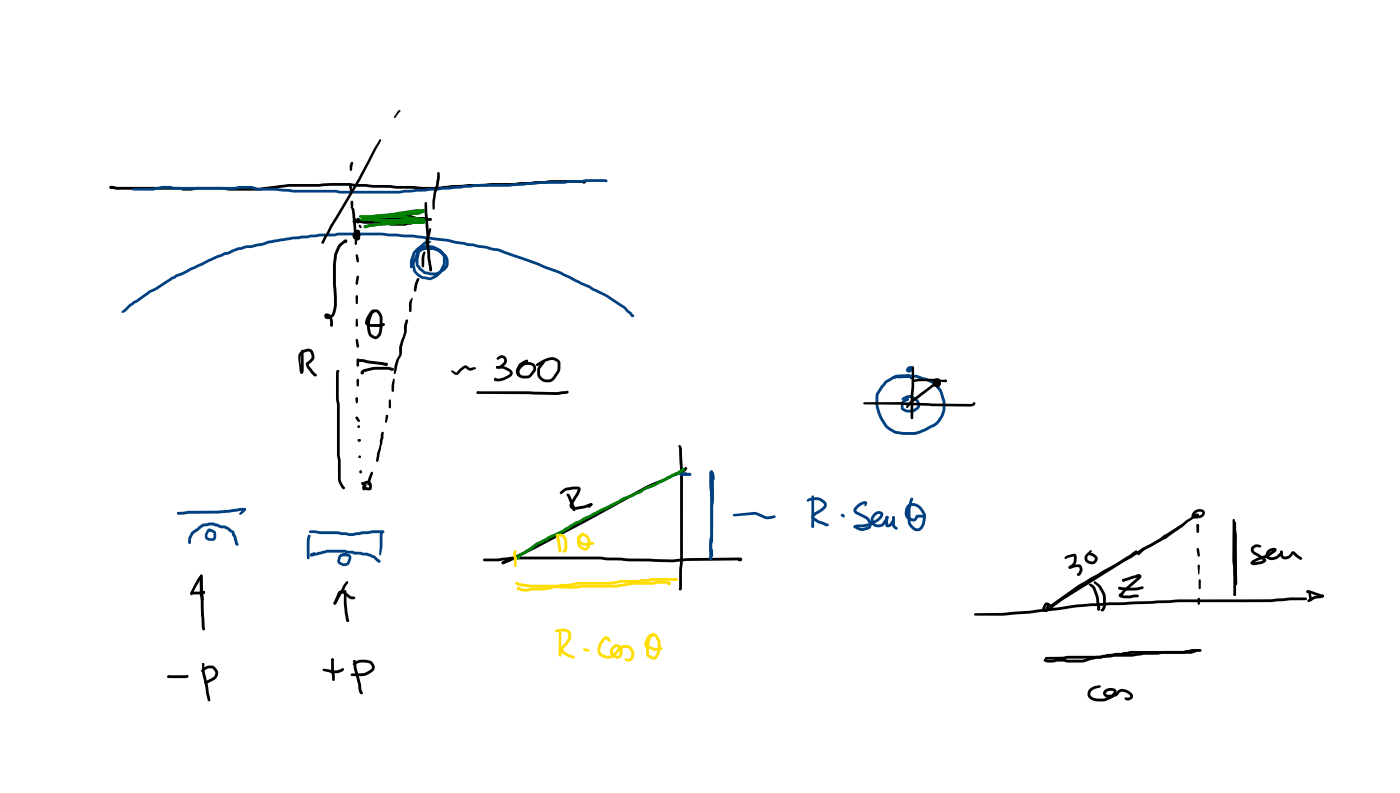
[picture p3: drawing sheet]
<svg xmlns="http://www.w3.org/2000/svg" width="337mm" height="190mm" viewBox="0 0 337 190" stroke-linecap="round" stroke-linejoin="round" font-family="sans-serif">
<g fill="#000">
<path d="M26.4 44.8l.7-.1 .9 .2h15.3a5.6 5.6 0 0 0 3.2 .1l7.2-.1 1.4 .2h7.1l2.5-.3a44 44 0 0 1 11.2-.6l3.6-.2h4.3l5.9 .4 15.4 .5 7.6-.7 11-.2 8.6-.7h8.2l.4 .3-.3 .4-8.3-.1-8.6 .7-10.9 .3-7.7 .7-15.5-.5-5.8-.5-9.4 .3a58.7 58.7 0 0 0-10.7 .7l-1.5 .2h-7.1l-1.4-.2-7.1 .1a5.6 5.6 0 0 1-3.3-.1h-15.3l-.7-.2a.61 .61 0 0 1-.6-.1 .61 .61 0 0 1-.3-.5zM26.4 44.8l.3-.1 .4 .1 .3 .2 .1 .4-1.1-.2zM140.2 43.6l.4-.3 .2 .1 .1 .3a.46 .46 0 0 1-.4 .4 .46 .46 0 0 1-.5-.3z"/>
<circle cx="140.6" cy="43.6" r=".33"/>
</g>
<g fill="#004080">
<path d="M29.4 74.6l1.7-1.5 4.7-3.3 1.8-.9 3.6-2.4 10.9-5.1 1.8-.8 .8-.1 2.5-1.1 1.8-.4 3.8-.6 3.1-.9 4.5-.7 3.5-.2 2.9-.5h3.5l1.2-.2h10.1l7.7 .5 8.1 1 12.7 2.4 14.4 5.3 7.2 3.4 4.3 2.3 4 2.6 1.8 1.7 .2 .4 .4 .1a.43 .43 0 0 1-.3 .5 .43 .43 0 0 1-.5-.2l-1.9-1.9-4-2.6-4.3-2.3-7.1-3.4-14.4-5.3-12.5-2.4-8.1-1-7.7-.4h-10.1l-1.2 .2h-3.4l-3 .5-3.4 .2-4.5 .7-3.1 .9-2.6 .5h-1.1l-1.9 .5-2.4 1-.8 .2-1.7 .7-10.9 5.1-3.7 2.5-1.6 .7-4.7 3.3-1.5 1.4-.8 .2z"/>
<path d="M31.8 45.3l4.8-.2 2.4-.4h2l1 .2 14.9-.1a9.8 9.8 0 0 1 5.1 .3h4.4l4.2 .5h10.1l1.2 .2h14l14.8-1.2 3.5-.4h8.2l7.6-.7h5.5l5.7-.5h4.3l.4 .2 .2 .3-.4 .3-4.5-.1-5.7 .5h-5.5l-7.6 .7h-8.1l-3.6 .4-14.8 1.2h-14l-1.2-.2h-10l-4.1-.5a18.1 18.1 0 0 1-5.9-.4l-18.8 .2-1-.3h-1.9l-2.4 .5h-4.6l-.2-.1z"/>
</g>
<path d="M84.4 38.9h.4l.1 .3-.2 .9a.75 .75 0 0 1-.3 1 .83 .83 0 0 1-.4-1.1zM85.4 57l.1-.1 .3 .3v1.4l-.3 .2-.2-.2zM85.6 76.6h.3l.1 .2 .1 1.4-.3 .3-.3-.3zM85.6 71h.4l.1 .2-.1 1.6-.2 .3-.3-.3zM85.8 66.3h.4l.1 .2-.2 1.7-.3 .2-.2-.1-.1-.3zM85.6 81.5l.2-.1 .3 .2 .2 1.6-.3 .3-.3-.3zM85.8 86.2h.4l.1 .2v1.4l-.3 .3-.3-.3zM85.8 91.1l.2-.1 .3 .3v1.3l-.3 .3-.3-.3z" fill="#000"/>
<g fill="#000">
<path d="M83.8 44.4l.6-.2 .1 .9h-.4z" fill-rule="evenodd"/>
<path d="M84 44.7l.3-.1 .3 .2v.9l-.2 .3-.3-.3z" fill-rule="evenodd"/>
<path d="M84.3 48.5h.6l-.1 .8h-.4z" fill-rule="evenodd"/>
<path d="M84.4 48.9h.4l.1 .2v.8l-.3 .3-.3-.3z" fill-rule="evenodd"/>
<path d="M85 52.7h.6l-.1 .8h-.4z" fill-rule="evenodd"/>
<path d="M85.1 53.1l.2-.1 .3 .3v.8l-.3 .3-.2-.3z" fill-rule="evenodd"/>
<path d="M85.5 61.4l.6-.1v1h-.4z" fill-rule="evenodd"/>
<path d="M85.7 61.9l.2-.1 .3 .2 .1 .8-.3 .3-.3-.3z" fill-rule="evenodd"/>
<path d="M85.6 96h.4l.1 .2-.1 .5-.2 .2-.3-.2z" fill-rule="evenodd"/>
<path d="M85.5 95.7h.6l-.1 .7h-.4z" fill-rule="evenodd"/>
<path d="M85.5 100.2h.5l.5 .7v.4h-.5l-.5-.7z" fill-rule="evenodd"/>
<circle cx="84.1" cy="44.3" r=".3"/>
<circle cx="84.6" cy="48.5" r=".3"/>
<circle cx="85.3" cy="52.7" r=".3"/>
<circle cx="85.8" cy="61.4" r=".29"/>
<circle cx="85.8" cy="95.7" r=".31"/>
<circle cx="85.8" cy="100.4" r=".32"/>
<circle cx="86.2" cy="102.5" r=".31"/>
</g>
<path d="M99.5 60.2l1.2-1 .8-.3 2.4 .1 2.1 .9 .9 1.1 .2 .8v1.7l-.9 1.8a4.3 4.3 0 0 1-3.1 2l-.7-.2a3.4 3.4 0 0 1-3.2-2.5l-.2-1.3 .7-1.7a3 3 0 0 1 3.6-2.2h1l1.3 .5 1.3 1a2.68 2.68 0 0 1-.1 4.2l-.5 .3a3.5 3.5 0 0 1-3.7 .5l-.8-.2-1-.9-.7-.9-.2-1.6 .2-.9a3.7 3.7 0 0 1 2-3.4l1.3-.1 .3 .2-1.5 .7a3.2 3.2 0 0 0-1.5 2.9l-.1 1.9 .6 .8 1 .8 .6 .1a2.83 2.83 0 0 0 2.9-.3l.8-.5a1.74 1.74 0 0 0 .7-2l-.4-.9-1.4-1.1-1.3-.4h-2.1a2.51 2.51 0 0 0-1.8 2l-.5 1.3 .2 1.4a3.2 3.2 0 0 0 2.8 1.7l.6 .1a4 4 0 0 0 2.3-1.5l.9-1.7-.1-1.8-.9-1.2-1.9-.8h-2.2l-.8 .5-.8 1-.6 1.7-.1 1.6h-.5v-.2a5.8 5.8 0 0 1 .6-3.5z" fill="#004080"/>
<g fill="#000">
<path d="M86.2 105.5h.4l.1 .3-.3 .3z" fill-rule="evenodd"/>
<path d="M86.4 113.2l.6 .2-.3 .3z" fill-rule="evenodd"/>
<path d="M87 115.8l.2-.1a.42 .42 0 0 1 .3 .5 .42 .42 0 0 1-.3 .4 .47 .47 0 0 1-.2-.8z" fill-rule="evenodd"/>
<circle cx="86.2" cy="105.8" r=".31"/>
<circle cx="86.4" cy="105.8" r=".33"/>
<circle cx="86.4" cy="109.7" r=".31"/>
<circle cx="86.5" cy="109.7" r=".31"/>
<circle cx="86.7" cy="113.5" r=".31"/>
<circle cx="86.7" cy="113.2" r=".3"/>
<circle cx="87.2" cy="116.1" r=".3"/>
</g>
<g fill="#000">
<path d="M81.7 58.5l.9-.7a.47 .47 0 0 1 .7-.2 .47 .47 0 0 1-.1 .8l-.3-.4 .3 .2-1.2 .9-.4 .6a8.9 8.9 0 0 0-.9 5.2l.3 8.4a4.6 4.6 0 0 1-.9 2.8l-.6 .4a.82 .82 0 0 1-1.2 0 .82 .82 0 0 1 0-1.2 1.21 1.21 0 0 1 1.3 .6l.4 1.3v.9l-.3 .4-.3-.4v-.9l-.4-1-.5-.3h.5l.7-.4 .5-1.8-.2-7.9a13.3 13.3 0 0 1 1-6.4zM84.9 52.9h.6l-.1 .4a.38 .38 0 0 1-.6-.1zM85 53.1l.7-.5 7.2-.2 2.1-.5a10.3 10.3 0 0 1 4.4 0l2 .5h2.1l.4 .3-.4 .3h-2.2l-2.5-.6a9.5 9.5 0 0 0-3.8 .2l-1.5 .3a3.5 3.5 0 0 1-2.4 .2l-6 .2zM84.6 50l.2-.1 .3 .3 .3 1.3 .3 5.2-.3 .3-.3-.3zM84.9 52.9l.2-.1 .1 .1 .1 .5h-.4zM85.8 56l.2-.1a.42 .42 0 0 1 .3 .4 .42 .42 0 0 1-.3 .4 .47 .47 0 0 1-.2-.7zM85.6 52.7l6.5-.1 5-.7 4.9 .2 .4 .4-.4 .3-4.9-.2-5.1 .7h-6.2l-.2-.1zM85.8 55.5h.4l.1 .3-.3 1.1-.2-.2zM85.4 55.4a.72 .72 0 0 1 1.1 0 .72 .72 0 0 1-.2 1.1l-.2 .2-.3-.1-.1-.2 .3-.4-.2 .2 .1-.5 .1 .1-.4 .7 .3 .1h-.1l.1-.3 .2 .2-.2-.1a.37 .37 0 0 1 .4-.5 .37 .37 0 0 1 .3 .6 .85 .85 0 0 1-1.3 .5 .85 .85 0 0 1-.1-1.4zM85.8 52.5h.6v.4l-.6 .1zM85.8 52.5l.2-.1 .4 .1v.4l-.4 .2-.2-.1zM85.6 52.7l.6-.3 .3 .4-.7 .5-.3-.4z"/>
<path d="M84.9 56a1.11 1.11 0 0 1 1.7 .7 .81 .81 0 0 1-.4 1 .81 .81 0 0 1-1-.3 .82 .82 0 0 1 .2-1.3l1.1 .1 .2 .3-.2 .2-1.1 .1 .3-.2v.4h.3l-.1 .2v-.5l-.7-.1 .2-.2v.3l.5 .4h-.2l.2 .2h-.2l.2-.2v-.3l.1 .2-.3 .4-.3-.1a.42 .42 0 0 1-.1-.6 .42 .42 0 0 1 .6-.1 .58 .58 0 0 1 .4 .9 .58 .58 0 0 1-1-.1l-.5-.5zM86.3 54h.4l.3 .6a.43 .43 0 0 1-.5 .1 .43 .43 0 0 1-.3-.4zM103.3 54.9h.3l.1 .2-.8 2.5v1.2l-.3 .3-.3-.3v-1.4zM102.2 48.6h.4l.1 .3 .5 10.4 .2 2.7 .5 2.6-.1 .5-.3 .1-.3-.3-.5-3-.7-11zM105.2 41.4l.2-.1 .3 .3v1.3l-.3 1.9-.6 2-.3 3.3-.3 .3-.2-.3v-1.8l.3-2.1 .5-1.8zM89.1 74.7a1.65 1.65 0 0 1 2.7 1.1l.1 2.7a2.82 2.82 0 0 1-1.3 2.9 2.22 2.22 0 0 1-2.3-2.5v-1.7l.5-1.6 .4-.7 .5-.3 .3 .3-.4 .6a5.8 5.8 0 0 0-.5 4.4 .94 .94 0 0 0 .8 .8 .94 .94 0 0 0 1-.5l.3-1.3 .1-2.6a1.19 1.19 0 0 0-.9-1.3l-.8 .2-.9 1.4-.2 1 .5 .2h2.4l.4-.1a.46 .46 0 0 1 .8 .3l-.1 .2-.9 .3h-2.6a1.11 1.11 0 0 1-1.2-1.5l.4-1zM99 71.6h.2l-.2 1.3-.1 1.8-.3 .3-.3-.3v-1.7l.1-.6zM100.3 66.8l.4 .1 .1 .2-.4 1.2-.3 1.5-.3 .3-.3-.3 .1-1.2zM101.8 60.5l.2-.1 .3 .3-.3 1.2v2l-.3 .3-.3-.3-.1-1.9zM103.3 64.3l.2-.1 .3 .3v.6l-.3 .1-.3-.3zM72.2 84.5l1.6-.7a1.53 1.53 0 0 1 1.8 1.7 2.05 2.05 0 0 1-1.4 2v-.1l.3 .8 1.7 1.9-.4 .4-.4-.2a5 5 0 0 1-1.9-2.7l.1-.5 1.1-.9a1.22 1.22 0 0 0-.1-1.6l-.6-.2-.9 .3a1.18 1.18 0 0 0-.8 1.1v1.6l.4 1.9-.2-.1 .3 .3-.1 .2a.54 .54 0 0 1-.6-.1 .54 .54 0 0 1-.1-.6l-.3-3.4zM72.5 84.1h.4l.1 .2v4.7l-.1 .6-.4 .2-.3-.3 .2-.3z"/>
<path d="M80.9 89a.31 .31 0 0 1 .5 0 .31 .31 0 0 1-.2 .5l.2-.1v6.1l.3 1.8v12l.2 1.4v4.4l.3 .8 .8 1.3-.4 .4-.6-.6-.6-1.1-.2-.8v-4.4l-.2-1.4v-12l-.2-1.8v-6.1zM86.1 86.4l1.3-.1 5.7 1a.53 .53 0 0 1-.2 .6 .53 .53 0 0 1-.7-.1l-5.9-.9-.2-.1zM86.9 89l1.1-.4a12.7 12.7 0 0 1 5.2-.5l1.4 .4v.4l-.5 .1a6.4 6.4 0 0 0-3-.2l-1.4 .1-2 .5-.4 .2-.1-.2a.33 .33 0 0 1 0 .5 .33 .33 0 0 1-.5-.2zM92.4 87.2a.45 .45 0 0 1 .6 0 .45 .45 0 0 1 .1 .6l-.2 .1-.5-.3zM92.6 87.3h.5v.4l-.5 .1zM93.5 96h.4l.1 .2v1.6l-.3 .3-.3-.3zM94.5 91l.3 .1 .1 .6-.2 2.2-.3 .2-.3-.3v-1.1zM93.8 88.5a.51 .51 0 0 1 .9 .2 .48 .48 0 0 1-.5 .4 .48 .48 0 0 1-.5-.4zM97.6 76.8h.4l.1 .2-.3 1.3v1.5l-1.1 3.5-.1 .8a2.79 2.79 0 0 1-.6 2.1l-.9 3.5-.2 .2-.2-.3 .1-1.7 .5-1.4 .7-1.3v-2l1.2-3.5-.1-1.5zM87.5 115.8a1.12 1.12 0 0 1 1.3-.2 1.12 1.12 0 0 1 .6 1.1 .95 .95 0 0 1-.5 1.1 .95 .95 0 0 1-1.1-.2 .7 .7 0 0 1-.5-.7 .7 .7 0 0 1 .6-.7l.3 .3-.4 .3 .2-.1 .3 .4h.5l-.1 .1v-.8l-.4-.2-.3 .1-.2 1-.3-.2 .4 .1a.43 .43 0 0 1-.4 .6 .43 .43 0 0 1-.4-.6zM89.2 113.4h.4l.1 .2-.8 2.7-.3 .3-.3-.3 .2-1zM91.8 103.8h.4l.1 .2-.1 1.3-1.2 5.4-.3 .3-.3-.3 .4-2.3a5.6 5.6 0 0 0 .6-2.8z"/>
<path d="M92.8 99.7h.4l.1 .2-.3 1.5-.2 .2-.3-.3z"/>
<circle cx="84.8" cy="50.2" r=".3"/>
<circle cx="86" cy="56.4" r=".33"/>
<circle cx="102.4" cy="48.8" r=".28"/>
<circle cx="79.7" cy="78.1" r=".34"/>
<circle cx="86.3" cy="86.6" r=".33"/>
</g>
<g fill="#004080">
<path d="M42.6 123.1l2.6-.4h7.3l5.5-.7h.9l.2 .4-.3 .3-6.3 .7h-7.2l-2.3 .2-.4-.1z"/>
<path d="M58.6 122.1h.4l.1 .5-1 .9-.6 .1 .1-.4z"/>
<path d="M45.4 129.9h.3l.2 .4-.3 .3-.4-.3z"/>
<path d="M46.1 127.8l2.7-2 2.5-.3 1.7 .7a4.1 4.1 0 0 1 3.4 1.9l1 2.7-.1 .2a.81 .81 0 0 1-.9-.9l-.7-2-.5-.3a2.93 2.93 0 0 0-2.4-1l-1.6-.6-2.2 .2-2.5 1.9-.5 1.1-.1 .9-.3 .3-.4-.3v-.9z"/>
<path d="M49.9 127.2l.3-.2a.39 .39 0 0 1 .4 .3 .39 .39 0 0 1-.1 .4l-.3-.1h.2l-.5 .9v.5l.5 .3h.8l.1-1.2-1.1-.5a.32 .32 0 0 1-.1-.5 .32 .32 0 0 1 .5-.1l1.2 .7 .2 1.4a1.04 1.04 0 0 1-1.5 .8 1.17 1.17 0 0 1-1.1-.5 1.17 1.17 0 0 1-.1-1.2z"/>
<path d="M74.3 127.5l1.5-.1 1.2 .2h4.2l2.9 .5 5.5-.7h2.5l.3 .3-.3 .4h-2.6l-5.4 .7-2.9-.5h-4.3l-2.3-.2-.4-.4z"/>
<path d="M74.6 133.1l.9-.5a.45 .45 0 0 1-.2 .8l-.5 .3-.3-.4z"/>
<path d="M74.6 133.1l4-1h4.3l.7 .2h1.2l.5 .2 3.1 .3 1.8 .8 1.2 .9 .1 .4-.1 .2h-.5l-1.1-1-1.6-.6-3-.3-2.3-.4h-4.2l-3.2 .8a.72 .72 0 0 1-1-.3z"/>
<path d="M74.1 128.5l.5 .1-.1 .5h-.4z"/>
<path d="M74.1 128.5h.4l.1 .3-.2 1.1v4.1l-.3 .4-.3-.4v-3.3v-1.2z"/>
<path d="M91.5 127.9h.4l.1 .5-.5-.1z"/>
<path d="M91.5 127.9l.2-.1 .3 .3-.2 .2 .1-.1 .1 2.7-.4 2.3-.2 .2-.3-.4 .2-4.4z"/>
<path d="M81.6 133.3l.6-.3a.89 .89 0 0 1 1.3 .1l-.1 .2-1.4 .5-.3 .9 .1 .3 .8 .3 .8-.2 .4-.9v-.4l-1.8-.2-.2-.3 .2-.2h1.6a1.02 1.02 0 0 1 .9 .6 1.02 1.02 0 0 1-.2 1.1l-.2 .5a1.67 1.67 0 0 1-2.6 .3 .94 .94 0 0 1-.3-1.3z"/>
<circle cx="42.9" cy="123.3" r=".33"/>
<circle cx="58.8" cy="122.4" r=".35"/>
</g>
<g fill="#000">
<path d="M85.5 52.9l6.3 .2 2.3 .4h3.2l2.1-.4h2.2l.4 .3-.4 .4h-2.3l-2 .4h-3.3l-2.1-.4h-4.1l-1.3-.2a.62 .62 0 0 1-.7-.1 .62 .62 0 0 1-.3-.6zM85.5 52.9l.3-.1 .4 .4a.29 .29 0 0 1 .1 .4 .29 .29 0 0 1-.4 .1l-.4-.3zM86.8 52.5l2.3-.1 .9 .2h1.9l3.5 .5h6.2l.4 .3-.4 .4h-6.2l-3.5-.5h-2.1l-.7-.2h-2l-.4-.4zM134.7 118.1l1.3-.9 2.8-.3a.81 .81 0 0 1 .8 .5 .81 .81 0 0 1-.3 .9l-1.5 2.6-.2 .5 .1 .2 .5 .2 1.9-.3 2-.7 .2 .1 .1 .5a9.7 9.7 0 0 1-4.8 1l-.2-.2a1.06 1.06 0 0 1-.2-1.6l1.3-2 .4-1.1-2.7 .3-1.3 .9-.4-.3zM136.3 118.6a.85 .85 0 0 1 .9 .8l1 2.4v.9a.47 .47 0 0 1-.6-.4l-1.4-3.4zM163.2 107a.83 .83 0 0 1 .7 .9l.3 5.1v21.7l-.3 2.4v4.3l-.1 .4-.3 .1-.3-.4 .2-.3-.1 .1v-4.2l.2-2.4v-21.7zM116.3 134.3l3.4-.1 3.6-.5h21l6.7 .5 10.6 .2 3.4-.3 12.8-.2a.47 .47 0 0 1 .6 .4 .47 .47 0 0 1-.5 .6 .47 .47 0 0 1-.4-.6l.4-.1-.2 .2 .2 .2-12.9 .2-3.4 .3-10.7-.3-6.6-.4h-21l-3.6 .4h-3.2l-.2-.1zM120.7 134.9l2.4-1a668.5 668.5 0 0 0 32.3-17.2l7.2-3.1 1.8-.9 .3-.5 .4 .1v.5l-1 .8-8.4 3.6a720.9 720.9 0 0 1-32.7 17.5l-1.9 .7 .1-.1-.3 .2-.3-.3zM121.1 134.7a.5 .5 0 0 1 .8 .3 .41 .41 0 0 1-.6 .3 .41 .41 0 0 1-.2-.6zM120.7 135h.4l-.2-.1 .4-.3a.48 .48 0 0 1 .2 .6 .48 .48 0 0 1-.4 .3l-.4-.1zM121.4 134.7l1.2-.7 .4 .3-.2 .2-1.3 .8-.3-.3zM141.9 120.9h.4l.1 .3-.8 .8-.3-.3z"/>
<circle cx="116.5" cy="134.5" r=".32"/>
</g>
<g fill="#008000">
<path d="M123.9 133.8h.9l.3 .2-.3 .3-.7 .1-.2-.1z"/>
<path d="M124 133.6l4.8-3.2 3.1-1.6 3.3-1.5 3-1.9 1.1-.4 1.2-.8 7.9-3.8 1-.7 4.3-1.8 .9-.7 2.8-1.1 3-1.7 2.4-1 1.3-.9h.4v.5l-1.4 1-2.4 1-3 1.7-2.5 1-1.2 .8-4.3 1.8-1.1 .7-7.7 3.8-1.3 .8-1.1 .4-3 1.9-3.4 1.5-2.9 1.6-3 2.2-1.5 .7a.53 .53 0 0 1-.4 .4 .53 .53 0 0 1-.5-.3z"/>
<path d="M162.8 113.4l1.3-.9h.4l.2 .3-.2 .3-1.3 .9-.4-.1z"/>
</g>
<g fill="#fd0">
<path d="M123.7 132.2h.4l.1 .2-.2 .8 .2 .8v1.9l-.3 .3-.4-.3-.1-2.5z"/>
<path d="M124.3 141.1h.5l.1 .3-.1-.1a.32 .32 0 0 1 .1 .4 .32 .32 0 0 1-.5 .1l-.2-.3z"/>
<path d="M124.3 141.1a1.04 1.04 0 0 1 1.2 .3l5.3-.2 4.1-.9 2-.1 2-.4h8l2.4-.5h4.3l3.3-.4 5.8-.1 .3 .4-.3 .3h-5.8l-3.3 .5h-4.3l-2.4 .5h-7.9l-2.1 .4h-1.9l-4.2 1-3.6 .1a3.3 3.3 0 0 1-2.8-.4l-.2-.3z"/>
<path d="M124 139.9h.4a20.8 20.8 0 0 0 6.5 .6l4.8 .2h2.7l1.5-.2h8.2l3.9-.7h2.2a9.4 9.4 0 0 0 3.8-.3l2.3 .1 .8 .2 .2 .3-.4 .4-.7-.3-2.3 .1a8.2 8.2 0 0 1-3.7 .2h-2.1l-4 .7h-8.1l-2.5 .2-6.6-.2a18.6 18.6 0 0 1-6.8-.8l-.2-.3z"/>
<path d="M134.4 151.8l.2-.1 .3 .3 .1 5.4-.4 .4-.3-.4z"/>
<path d="M133.5 151.4l1.5-.4a1.75 1.75 0 0 1 2.3 1.4l-.1 1.3-.9 1.3-.8 .7-.1 .4 .2 .4 .9 .5 1.6 .6a.54 .54 0 0 1-.3 .7 .54 .54 0 0 1-.7-.3l-1.8-.9a1.3 1.3 0 0 1-.3-1.9l.8-.7 .8-1.2v-1.1l-.4-.3-.8-.2-1.7 .2-.2-.1z"/>
<path d="M140.2 155.8l.3-.1 1.1 .3a.45 .45 0 0 1-.1 .5 .45 .45 0 0 1-.6 0l-.7-.3z"/>
<path d="M145 153.2a1.03 1.03 0 0 1 1-.3 1.03 1.03 0 0 1 .8 .8v.4l-.3 .1-.6-.6h-.3l-.6 .7a2.74 2.74 0 0 0-.6 2.4l.1 .2a2.07 2.07 0 0 0 3.1-.1l.7-.8 .2-.5h-.4l-.6 .6-.1 .8 .7 .6h.6l.3-.7v-1.3l.8-.5 1.5 .1 .9 1a1.74 1.74 0 0 1 .2 1.8 1.74 1.74 0 0 1-1.5 1l-.6-.3-.2-.2a.45 .45 0 0 1 .7-.2h.4a1.28 1.28 0 0 0 .4-1.7l-.6-.8-1.4 .1 .1-.1v1.2l-.4 1a1.69 1.69 0 0 1-2-.1 1.69 1.69 0 0 1-.5-2l.7-.8a1.04 1.04 0 0 1 1.6 .1 1.04 1.04 0 0 1-.4 1.6l-.6 .6a2.67 2.67 0 0 1-4.4-.6 4 4 0 0 1 1.2-3.4z"/>
<path d="M133.7 128.5l.2-.1 .3 .2 .4 1.2 .4 2.3-.1 .4-.3 .2-.3-.1-.1-.2 .3-.3-.2 .1-.7-3.5z"/>
<path d="M133.8 128.3a1.79 1.79 0 0 1 2.6 1.8v1.6a.67 .67 0 0 1-.3 .9 .67 .67 0 0 1-.9-.2l.5-.6-.1-1.9-.4-.9-1-.2-.3 .2-.2-.1-.1-.2z"/>
<path d="M139.1 128.7a1.59 1.59 0 0 1 1.6-.5 1.59 1.59 0 0 1 1.1 1.3 1.93 1.93 0 0 1-1.1 2.8 2.13 2.13 0 0 1-1.9-1.4 2.13 2.13 0 0 1 .5-2.2l.5-.7h.4v.4l-.4 .6a1.49 1.49 0 0 0-.4 1.6 1.49 1.49 0 0 0 1.3 1h.1a1.58 1.58 0 0 0 .5-1.7 1.58 1.58 0 0 0-1.3-1.1l-.6 .5v.6l1 .5 1.6-.2 .8 .1v.5l-.9 .1a2.31 2.31 0 0 1-2.3-.1l-.9-.8v-.8z"/>
<path d="M155.8 152.7a1.51 1.51 0 0 1 2.5 .4l.4 .8 .1 .8a4.5 4.5 0 0 1-.6 3 1.2 1.2 0 0 1-1.9 .5l-.7-.4-.2-.4-.1-2.2 .5-1.9 1.3-1.3 .2 .3-.9 1.2-.2 .6-.2 2.9 .1 .2 .8 .5 .4 .1a3.3 3.3 0 0 0 .8-2.3v-1.3l-.5-1a.99 .99 0 0 0-1.1-.3 .99 .99 0 0 0-.6 .9l-.4 1.2 1.9 .7 1.5-.3 .4 .4a2.09 2.09 0 0 1-2.2 .5l-1.4-.6a.94 .94 0 0 1-.9-.7 .94 .94 0 0 1 .3-1z"/>
<circle cx="124.2" cy="140.1" r=".31"/>
<circle cx="124.2" cy="140.1" r=".3"/>
<circle cx="160.9" cy="140.1" r=".35"/>
<circle cx="160.8" cy="140.2" r=".39"/>
</g>
<g fill="#004080">
<path d="M163.4 113.7l2.4-.1v.3v-.3l.4 .3-.4 .4v-.4v.4h-2.2l-.3-.4z"/>
<path d="M163.7 113.7l2.1-.1 .4 .3-.4 .4h-1.9l-.3-.2z"/>
<path d="M163.7 113.7v-.1a1.06 1.06 0 0 1 1.5 .1l-.1 .2-1.2 .4-.3-.4z"/>
<path d="M171.1 114h.4l.1 .2v5.9l-.2 1.7v8.1l-.2 .9 .2 2.7-.3 .3-.4-.3-.2-2.5 .2-1.1v-8.1l.3-1.7z"/>
<path d="M170.9 131.9h.4l.1 .2v1.4l-.3 .3-.4-.3z"/>
<path d="M171.1 113.5l.2-.1 .3 .3 .2 1.3-.3 .4-.2-.5-.3-1.1z"/>
<path d="M170.7 113.1a.38 .38 0 0 1 .4-.1 .38 .38 0 0 1 .3 .4v-.1a.39 .39 0 0 1 .2 .4 .39 .39 0 0 1-.3 .3l-.4-.2-.2-.4 .2 .2h.3l.2 8.4v6.8l-.2 1v4.5l-.4 .3-.3-.3v-4.5l.2-1v-6.8l-.2-8.2z"/>
<path d="M170.6 133.7l.2-.1 .4 .3-.1 .6-.3 .1-.3-.3z"/>
<path d="M176.2 123.6l5.4-.6 2.6 1 2-.2 .3 .3-.3 .4-1.9 .2-2.8-1.1h.1l-5.1 .5-.3-.1z"/>
<path d="M195.2 119.1h.4l.1 .2v7.2l-.3 .3-.3-.3z"/>
<path d="M195.2 125.9l.2-.1a.48 .48 0 0 1 .3 .6 .48 .48 0 0 1-.6 .3z"/>
<path d="M194.1 119.9a3.1 3.1 0 0 1 4.7 1.2 2.04 2.04 0 0 1-1.6 2l-1 .6-.5 .5 1.1 .8 1.8 .7a.53 .53 0 0 1 .5 .6l-.5 .1-1.8-.7-1.3-.8a.92 .92 0 0 1 .1-1.6l1.1-.7a1.85 1.85 0 0 0 1.4-1.3l-.1-.3a2.77 2.77 0 0 0-3.5-.6l-.5 .1-.1-.2z"/>
<path d="M202.2 123.5h.6l.3 .5-.1 .2-.3 .1-.5-.3z"/>
<path d="M205.8 121.5a2.63 2.63 0 0 1 2.5-1l.1 .5-.4 .6-.2-.2 .1-.5 .1 .2a3.2 3.2 0 0 0-2.2 1.5l.2 .2 2.3 1.2a1.9 1.9 0 0 1 .6 3.1l-1.3 .4h-.6l-1.6-.6-.2-.3 .3-.4 1.6 .6 1.4-.3a.64 .64 0 0 0 .2-1l-.7-.9-2.1-1.1a1.09 1.09 0 0 1-.8-.9 1.09 1.09 0 0 1 .7-1.1z"/>
<path d="M205.3 126.3l.5-.2a6.9 6.9 0 0 0 5.6-2l.3-.5-.2-.1a1.52 1.52 0 0 0-1.4 2v.1a1.39 1.39 0 0 0 1.7 .3l.3-.3 .9-1.3a.28 .28 0 0 0 .2 .3 .28 .28 0 0 0 .3-.2v1.7l-.1-.1 .5-.2 .5-.8 .1-.9h.5a1.6 1.6 0 0 1-.2 1.5l-.3 .5a.9 .9 0 0 1-.9 .6 .9 .9 0 0 1-.8-.6v-1.6a.45 .45 0 0 1 .5-.6 .45 .45 0 0 1 .3 .7l-.9 1.4a1.91 1.91 0 0 1-3 .2 1.91 1.91 0 0 1 .5-3 1.17 1.17 0 0 1 1.2-.5 1.17 1.17 0 0 1 .9 1.1l-.1 .4a7.1 7.1 0 0 1-6.3 2.5l-.2 .1 .2-.2-.4 .3-.2-.1z"/>
<path d="M214.5 124.1h.5l.2 2 .6 .8a.68 .68 0 0 1-1.1-.2l-.3-.6z"/>
<path d="M219 119.7h.4a.3 .3 0 0 1 0 .4 .3 .3 0 0 1-.5-.2l.1 .2z"/>
<path d="M218.9 119.7l.3-.1 .3 .3-.2 .3 .1-.1-.5 2.2v2.5a1.84 1.84 0 0 0 1.9 2.1l.5-.6 .3-.6a3 3 0 0 0-1.7-4.1 1.2 1.2 0 0 0-1.6 .8l-.1 .9a1.36 1.36 0 0 0 1.5 1.3l.6-.9h1.5a.46 .46 0 0 1 .4 .7l-1.6-.1 .1-.2-.1 .3a1.23 1.23 0 0 1-2 .6 1.76 1.76 0 0 1-1.1-1.9 1.96 1.96 0 0 1 2.2-2.2 3.8 3.8 0 0 1 2.2 5.8 1.78 1.78 0 0 1-1.6 .9 1.78 1.78 0 0 1-1.5-1l-.5-.8-.1-1a10.2 10.2 0 0 1 .4-4.3z"/>
<circle cx="163.9" cy="113.9" r=".34"/>
</g>
<g fill="#000">
<path d="M95.7 26.6l.3-.2a.34 .34 0 0 1 .2 .4 .34 .34 0 0 1-.3 .3l-.8 1.2h-.4v-.2zM91.2 33.6l.4-.1v.4l-4.9 9.3-6.8 11.3-2 3.8-.2 .2-.3-.1-.1-.2 .3-.7 1.7-3.2 6.9-11.5zM108.5 89h.3l.9 .5 .8-.9 1.2-.8h.5l.7 .6 .5-.1a.77 .77 0 0 1 1 .2 1.74 1.74 0 0 1-2 .3l-.5-.4-2.1 1.7-.5-.2-.8-.5zM114.6 94.1l12.5-.1 6.7 .2 2.6-.3 .3 .3-.4 .4-2.5 .3-18.9-.3-.3-.1zM119.5 85.9l.5-.4a1.29 1.29 0 0 1 1.7 .5 1.29 1.29 0 0 1-.4 1.7 1.79 1.79 0 0 1-2 .8 .47 .47 0 0 1 .2-.5 .47 .47 0 0 1 .5-.1l1-.8 .2-.7-.2-.3-.4-.1-.9 .4-.3-.3zM119.3 88l.3-.1a3.8 3.8 0 0 1 2.9 .7 1.05 1.05 0 0 1 .7 .9 1.05 1.05 0 0 1-.5 1l-1.3 .7a3.4 3.4 0 0 1-2.5 .2 .35 .35 0 0 1-.2-.4 .35 .35 0 0 1 .4-.2 .35 .35 0 0 1 .3 .4l-.2-.3 1.9-.2 1.1-.6 .4-.5-.4-.5-1.2-.5-1.7-.1zM126.5 86.5l.4 .1v.4h-.4zM124.8 87.4l.4-.3a1.41 1.41 0 0 1 1.7-.6v.4l-1.7 1-.5 1.3a1.05 1.05 0 0 0 1.1 1l1.3-.1 1.1-1.3a.9 .9 0 0 0-.2-.9 .9 .9 0 0 0-.9-.3l-.8 .1-.5 .3-.8 .9-.1 .7a.4 .4 0 0 1 .2 .5 .4 .4 0 0 1-.5 .3 .4 .4 0 0 1-.3-.5l.1-1.3 .9-1.1a2.15 2.15 0 0 1 3.6 .8l-.1 .8-1.2 1.5-.6 .3h-.9a2.05 2.05 0 0 1-1.9-.9l-.2-1.1zM129 87.4a7 7 0 0 1 3.7-1.6 2.11 2.11 0 0 1 2 1.4l-.1 1.8-.6 1.2a2.51 2.51 0 0 1-3.3 1.5 2.47 2.47 0 0 1-1.6-3l.3-.5 1-1.3h.5v.4l-1.1 1.4v1a1.74 1.74 0 0 0 1.3 1.5 1.74 1.74 0 0 0 1.8-.7l1.1-1.6v-1.7a1.83 1.83 0 0 0-1.4-.7l-1.4 .4-2.1 1.1-.3-.3zM48.1 138.6l.2-.1 .3 .3-.5 .4-.2-.2zM48.1 138.6h.5l.1 .5 .5 12.3a.53 .53 0 0 1-.6-.2 .53 .53 0 0 1-.1-.5zM48.1 138.1h.5l.1 .2v4.5a1.21 1.21 0 0 1-.1 1.6l-.3-.3-.3-1.3z"/>
<path d="M45.9 142.3l.8-.2h2v.1l.3-.2 .3 .3-.1 .3-.4 .2h-2.6l.2-.2-.4 .4-.3-.3zM48.1 138.1l.3-.1a.63 .63 0 0 1 .3 .6 .63 .63 0 0 1-.5 .5l-1.9 3.5-.5 .1v-.4l1-1.9zM48.4 142l.2-.1a.38 .38 0 0 1 .5 .2 .38 .38 0 0 1-.1 .5l-.6-.2zM48.7 159.4l.1-.1 .3 .2 .1 1.9 .8 3.4 .6 3.4-.4 .3-.3-.3-.4-1.7-.1-1.5-.8-3.1zM81.4 142.1l.3-.2 1 .1 1.6 1.2 .8 .1 .3 .3-.3 .4-.8-.1-1.8-1.3-.8-.1-.9 2.4-.1-.1v.4l-.2 .1a.62 .62 0 0 1-.1-1.1zM79.7 158.2h.5l.1 .3 .2 4.8-.3 .3-.4-.3-.2-2zM82.8 141.8l.2-.1 .3 .3v2.9l.6 4.2-.1 .2a.69 .69 0 0 1-.7-.9l-.5-3.5zM83.3 148.7a.4 .4 0 0 1 .6 .2 .4 .4 0 0 1-.3 .5l-.2-.1-.1-.3v.2zM83.2 139.7h.4l.1 .4-2.1 3.4a2.7 2.7 0 0 1-1 1.7h-.4v-.5l.3-.1-.2 .1zM84.9 159.3l.7-.5a4.9 4.9 0 0 1 3.7 .1 1.53 1.53 0 0 1 0 2.6l-1.2 .7-.7 .2h-2.8l-.3-.3 .3-.3 2.3-.1a4.2 4.2 0 0 0 2.4-1.1v-.6l-.5-.6-2.2-.2-1.5 .6-.3-.3zM84.9 158.6a.55 .55 0 0 1 .6 .1 .55 .55 0 0 1 .1 .7l.4 2a12.2 12.2 0 0 1 .9 4.2l.3 .8-.3 .4-.4-.3-.3-1.2a9.4 9.4 0 0 0-.9-3.7l-.3-1.2v-1.4l.2 .1-.3-.1zM40.3 162.3l4.9-.1a.54 .54 0 0 1-.6 .7h-4.1l-.2-.1z"/>
<path d="M48.4 160.9l.7-.5a1.92 1.92 0 0 1 2.8 .1 1.92 1.92 0 0 1-.4 2.8l-1.7 .9a.41 .41 0 0 1-.5 0 .41 .41 0 0 1-.1-.5l2-1a1.2 1.2 0 0 0 .6-1.1 1.2 1.2 0 0 0-.7-1h-1.1l-1.4 .9-.3-.3zM77.6 160.7l1.7 .2a3.3 3.3 0 0 0 2.8-.3l.3-.1a.51 .51 0 0 1 .2 .6 .51 .51 0 0 1-.5 .3 4.1 4.1 0 0 1-3.1 .1l-1.2-.3-.3-.3zM86.5 165.9l.4 .1 .3 .4-.1 .3h-.5z"/>
<circle cx="77.6" cy="58.2" r=".3"/>
<circle cx="114.9" cy="94.3" r=".3"/>
<circle cx="48.3" cy="138.8" r=".31"/>
<circle cx="49" cy="142.3" r=".32"/>
<circle cx="79.9" cy="158.5" r=".33"/>
<circle cx="40.5" cy="162.6" r=".35"/>
<circle cx="86.9" cy="166.4" r=".32"/>
</g>
<g fill="#000">
<path d="M48.7 159.3h.3v.5a.18 .18 0 0 1-.2 .1 .18 .18 0 0 1-.1-.1z" fill-rule="evenodd"/>
<circle cx="48.8" cy="159.5" r=".25"/>
</g>
<g fill="#008000">
<path d="M86.4 51.8l.5 .1v.3h-.5z"/>
<path d="M86.4 51.8l7.6-.6 6.4-.3 1.1-.4v.1l.3-.3 .3 .4-.2 .4-1.3 .5-3.4 .3h-3.2l-4.5 .5-2.9-.1-.2-.1z"/>
<path d="M87 52.2l.7-.3 4.3-.2 7.5-1.4h1.8a.53 .53 0 0 1 .6 0 .53 .53 0 0 1 .1 .6l-2.4 .1-7.5 1.3-4.2 .3-.6 .2-.3-.1z"/>
<path d="M87 52.2h1.3l4.8 .4h5.2l1.5-.4a.42 .42 0 0 1 .5 0 .42 .42 0 0 1 .1 .5l-1.7 .6h-5.7l-5.7-.5-.3-.1z"/>
<path d="M87.5 54.2l7.1-1.4 3.9-.6 1.7-.1 .3 .4-.3 .3-5.5 .6-4.7 1-2 .3 .1-.1-.4 .2-.3-.3z"/>
<path d="M86.8 52.4l.6-.2 3.7-.5h4.7l5.8 .7a.53 .53 0 0 1 .6 .5 .53 .53 0 0 1-.6 .5l-2.2 .4-8.8 .4-2.9 .6-.3-.3 .1-.2 1.2-.5 1.6-.2 9-.5 2.3-.4 .1 .4-6.2-.8h-4.5l-3.5 .5a.59 .59 0 0 1-.9-.1z"/>
<path d="M86.7 52.5l1.8-.1 6.3 .7h7l-.1 .1 .1-.2h.5a.45 .45 0 0 1-.3 .7h-7.2l-6.3-.6-1.6-.1-.3-.3z"/>
<path d="M101.6 53l.2-.1a.42 .42 0 0 1 .5 .1 .42 .42 0 0 1 0 .5l-.3 .1-.4-.2z"/>
</g>
<g fill="#000">
<path d="M263 139.7h.3l1.3 1a5.6 5.6 0 0 1 1.2 4.9l-.4 1.1-.4 .2-.3-.1-.2-.2 .1-.2 .4-.1 .1-.8v-2.5l-1-1.9-1.1-1zM269.9 139.1l3.4-1.1a.67 .67 0 0 1 1 .2 .67 .67 0 0 1-.3 1l-4.5 4v-.3l2 .2 1.9-.3 .3 .1v.5l-2.2 .3-2-.1a.6 .6 0 0 1-.6-.7 .6 .6 0 0 1 .6-.5l.7-.9 3.5-3.1 .1 .2-3.8 1.1-.3-.3zM234.2 147.4l7.2-.2 5.9-.5 7.7-.9a102.6 102.6 0 0 1 15.4-1.1l12.7-.7h22.5l4.6-.5h3.7l.3 .4-.3 .3h-3.7l-4.6 .4-22.4 .1-12.8 .6a108.1 108.1 0 0 0-17.8 1.5l-5.2 .6-6.4 .5h-6.6l-.2-.1zM251.3 144.8l.2-.1 .6 .2-.2 .1h.4v.5l-.3 .1-.7-.3-.1-.3zM251.1 145a.81 .81 0 0 1 1.3 .2l-.3 .4-.3-.3 .1 .2h-.3l-.4 .9 .5-.2 .6-.6 .2 .2-.5 .5-.1-.2 3.3-2.5 13.1-8.2 4.6-3.1h.4v.5l-1.5 1.1-16.3 10.3-2.9 2.3a.68 .68 0 0 1-1.1 .1 .68 .68 0 0 1 .2-1.1 .6 .6 0 0 1 .9-.3 .6 .6 0 0 1 .1 .9l-.4 .5a.9 .9 0 0 1-1.1 .5 .9 .9 0 0 1-.7-.9zM261.7 140.3a1.35 1.35 0 0 1 1.7 1.1l.7 2.1 .3 2.4-.1 .7-.2 .1-.3-.3a13.2 13.2 0 0 0-1.1-4.9l-.7-.9h-.3zM264 145.6h.4l.1 .2-.1 .7-.3 .2-.3-.4zM263.9 146.1h.4v.5h-.4l-.1-.3zM268.9 141.1l3.7 .1 2-.3h.2l.1 .5a7.9 7.9 0 0 1-4 .5l-1.9-.3-.2-.3zM314.2 141.8h.6l3.2 1.1 .3 .3-.4 .3-.4-.1-3.4-1.1zM314.6 142.3l.2-.1 .3 .2 .4 1.7a.44 .44 0 0 1-.6 .2 .44 .44 0 0 1-.2-.6zM317.7 142.9l.5 .1v.4h-.5z"/>
<path d="M314.4 144a5.1 5.1 0 0 1 3.3-1.1l.2-.1a.45 .45 0 0 1 .3 .6 .45 .45 0 0 1-.6 .3h-.2a4.2 4.2 0 0 0-2.7 .9l-.4-.3z"/>
<circle cx="270" cy="139.4" r=".33"/>
<circle cx="269.1" cy="141.3" r=".33"/>
<circle cx="314.3" cy="142.1" r=".32"/>
</g>
<g fill="#004080">
<path d="M212.6 91.6l2.1-1.2a3.9 3.9 0 0 1 2.7-.4l1.1 .1 .8 .2 .2 .3-.3 .3-1.1-.2h-2.3l-.8 .3-1.9 1.1-.9 1.1-1 1.9v2.5l.9 2.7 1.4 2 2.1 1.3a13.5 13.5 0 0 0 5.2-.1l2.8-1.3a3.9 3.9 0 0 0 2.4-2.2l.2-.5a5.9 5.9 0 0 0 0-4.1 5 5 0 0 0-3.9-4l-2-.6a15.2 15.2 0 0 0-5.5 .2l-.2-.1-.1-.4a3.1 3.1 0 0 1 2.2-.5h3.4l2.1 .7a5.6 5.6 0 0 1 4.7 4.5 5.8 5.8 0 0 1-2.9 7.6 9.4 9.4 0 0 1-7.7 1.5l-1.2-.2-1.6-.9-.8-.7-.7-1.2a10.2 10.2 0 0 1-1.5-4l.1-2.7 1-1.7z"/>
<path d="M216.9 95.6l.9-.5 1.2-.2 .5 .2 1.1 .9a1.55 1.55 0 0 1-.2 2.5l-1.2 .6h-1.3l-.9-.4a1.96 1.96 0 0 1-.2-2.3l1.2-.7h.4v.5l-1 .5-.2 .3v1.1l.7 .3h1.5l.9-.6 .2-.3-.2-1-1.2-.8-.9-.1-1.2 .5-.3-.3z"/>
<path d="M218.3 88.2l1.2 .1 .2 .2-.2 .2-1 .1-.3-.3z"/>
<path d="M218.1 88.3a.74 .74 0 0 1 .9-.4 .74 .74 0 0 1 .5 .8 .74 .74 0 0 1-1.2 0v-.5l.2-.1 .5 .3v.1l-.6 .4h.3v-.4a.43 .43 0 0 1 .4 .2 .43 .43 0 0 1 .1 .4 .71 .71 0 0 1-1.1 .3 .71 .71 0 0 1 0-1.1z"/>
<path d="M215.8 90.5l2.7-.6 .3 .2-.2 .3-1.6 .5h-1l-.3-.2z"/>
<circle cx="218.2" cy="95.9" r=".3"/>
<circle cx="218.2" cy="96" r=".3"/>
</g>
<g fill="#004080">
<path d="M219 90.5l.3 .1 .1 .2-.3 .3z" fill-rule="evenodd"/>
<circle cx="219" cy="90.8" r=".28"/>
<circle cx="219.2" cy="90.8" r=".31"/>
<circle cx="219.2" cy="90.8" r=".25"/>
</g>
<g fill="#000">
<path d="M207.6 96.7l9.1-.1 7.4 .3 9.2 .1 .6-.1 .3-.3a.62 .62 0 0 1 .1 .8 .62 .62 0 0 1-.7 .2l-25.8-.4-.3-.3zM218.7 96.4l6.1-4.6a.35 .35 0 0 1 .5 .2 .35 .35 0 0 1-.3 .4l-5.4 4.1-1.5 1.6a.63 .63 0 0 1 .1-1.1zM219.3 91.4l.3-.2 .2 .4-.2 .2zM219.5 91.2l1.5-.2h4l2.3 .2 .4 .3-.4 .3-2.3-.2h-3.9l-1.5 .2-.3-.3zM219.3 88h.3l.1 .2 .1 4.8-.2 2.3-.1 5.1-.3 .3-.3-.3v-5.1zM224.8 91.5a.38 .38 0 0 1 .6 .4 .38 .38 0 0 1-.6 .3zM224.7 91.1h1.2l.2 .3v.6a.97 .97 0 0 1-1.2 1 .97 .97 0 0 1-.6-1.4 1.05 1.05 0 0 1 1.8-.2l-.2 .4-.5 .2a.42 .42 0 0 1-.4 0 .42 .42 0 0 1-.2-.5l.7-.1 .1 .2-.7 .1v.5l.4 .1 .1-.8 .1 .1h-.5l.1-.1-.2 .6 .7 .2-.4-.1a.47 .47 0 0 1 .4-.6 .47 .47 0 0 1 .5 .6 .84 .84 0 0 1-.6 .8 .84 .84 0 0 1-.9-.3l-.3-.6zM256.1 133.7l1.8-.6 .7 .1a2.79 2.79 0 0 1-.3 2.7l-1.1 .7-.4-.3 1.2-1.1 .2-1.5-2 .6-.3-.3zM256.9 136.1l1.5-.5h1a1.22 1.22 0 0 1 .7 1.8l-.5 .8a.4 .4 0 0 1-.5 .1 .4 .4 0 0 1-.2-.5l.3-.1 .3-.7-.1-.8-.9 .1-1.3 .3-.4-.3zM261.2 133l.8-.8h.4v.4l-1 1.2v.5a.94 .94 0 0 0 1 .6 .94 .94 0 0 0 .8-.8l-.7-.5-.7-.3a.47 .47 0 0 1 .2-.5 .47 .47 0 0 1 .5 .1l.9 .5a1.23 1.23 0 0 1 .4 1.2 1.23 1.23 0 0 1-.9 .9 1.56 1.56 0 0 1-1.8-.4 1.56 1.56 0 0 1-.2-1.7zM274.4 131.9l4.4-2.5 5.3-3.5 2.1-1.5 .9-.9h.6v.5l-.4 .1-2.9 2.3-4.4 2.7-.9 .8-3.7 2.1-1.5 1.3h-.4v-.4zM287 122.8a1.6 1.6 0 0 1 2.6 .3 1.42 1.42 0 0 1-1.8 1.3l-.6-.2 .1-.4h1.3l.4-.4v-.4a1.33 1.33 0 0 0-1.9 1l-.1-.1h.7l-.1 .1v-.6a.46 .46 0 0 1 .7 .4l-.3 .7-1 .1a.87 .87 0 0 1-.6-.8 .87 .87 0 0 1 .5-.9z"/>
<path d="M287.7 131.7l.2-.1 .3 .3 .3 1.6-.3 .2-.3-.2zM287.7 126l.2-.1 .4 .3v1.5l-.4 .4-.3-.4zM288 135.7h.4l.1 .2-.2 2-.1 .1-.2-.1zM288.2 139.2h.2l.3 .2v1.9l-.3 .2-.2-.2zM296.4 124.7h.2l.3 .2v9.8l.5 4.2v1.4l-.3 .3-.4-.3-.5-5.6zM296.6 125.4h.4l.1 .3v17.1l-.3 .4-.3-.4zM300.9 131.4l1-.6 1.2 .3v.4l-1.1-.1-.6 .4a.7 .7 0 0 0 .5 .9l2.5 1.7a1.18 1.18 0 0 1-1.4 1.2l-1.3 .2a.65 .65 0 0 1-.9-.2 .65 .65 0 0 1 .2-.9l1.4-.7 2.2-.8 1.6-1.2 .1 .3a1.28 1.28 0 0 0-1.4 1.3 1.74 1.74 0 0 0 2.1-.2l.7-.6 .1-.5a.44 .44 0 0 1 .5 .3 .44 .44 0 0 1-.1 .5l-.7 .8a2.07 2.07 0 0 1-3.3-.2 1.81 1.81 0 0 1 2.6-1.8v.3l-.2 .4-1.6 1.1-2.4 .9-1.4 .7v-.3l1.8-.1 .8-.4-.1 .2-1.8-1.2a1.45 1.45 0 0 1-1.1-2zM307.8 132.3h.5l.3 1.3a1.29 1.29 0 0 0 1.6-.5l.4-.6h.5l1.8 1.4 .2 .3-.1 .2-.5 .1-.8-.5-.9-1h.1a1.74 1.74 0 0 1-1.3 1.3 1.74 1.74 0 0 1-1.8-.6l-.1-.6zM251 158.3l2.1 .2a9 9 0 0 1 4.1 0 10.7 10.7 0 0 0 5.5-.7l3.5-.7 3.8-.4a13.6 13.6 0 0 1 4.5-.3h11.9l1.1-.5 .2 .1a.69 .69 0 0 1-.8 .8l-.5 .3h-14.6l-2.1 .4-3.3 .3-3.6 .7a11.8 11.8 0 0 1-5.9 .7h-.4a7.1 7.1 0 0 0-3.6 0l-1.4-.1a.55 .55 0 0 1-.5-.8zM251.3 157.9l4.1-.1 1.3-.2 7.8-.1 3.3-.4h4.3l2.9-.5h3.3l1.2-.2h5l2.3-.5h1.7l.4 .3-.4 .4h-1.9l-2.1 .5h-5l-1.2 .2h-3.3l-2.9 .5h-4.3l-3.3 .4-13 .2-.2-.1zM251 158.3l.2-.1 .5 .2v.4l-.5 .1-.2-.1zM251.6 146l7.8-5.6 12.4-7 2.8-1.8 5.4-2.7 4.4-3.1h.3v.4l-.5 .4-3.9 2.8-5.4 2.8-2.8 1.8-9.6 5.3-3 1.8-7.6 5.3h-.4z"/>
<path d="M296.6 125.4l.2-.1 .3 .3 .2 3.1 .1 11.6-.3 .3-.4-.3 .1-11.6-.3-1.5zM296.8 140h.5l-.2 .3 .2-.3v.5h-.5l.3-.2-.3 .2zM261.9 165.5l1.4-.7 1-.2 .3 .3-.2 .3-1.6 .5-.6 .7a1.02 1.02 0 0 0 1 1.3l2.3 .1 1.6-.7 .6-1a1.21 1.21 0 0 0-1.8 .5l.3 .3h.9l1.2-.4a1.62 1.62 0 0 1 1.8-1 2.51 2.51 0 0 1 2.3 1.6 1.19 1.19 0 0 1-.6 1.1 1.19 1.19 0 0 1-1.3-.1l-.2-.3 .1-.2h.9l.4-.4-.8-.7-1.1-.3-.6 .2-.5 .6-.4 .3-1 .3h-1.1a1.1 1.1 0 0 1-1-1.2 1.1 1.1 0 0 1 1.1-1 1.54 1.54 0 0 1 2.1 .7 2.65 2.65 0 0 1-1.7 1.9l-1.2 .5h-1.5a2.18 2.18 0 0 1-2.6-1.8l.2-.7z"/>
<circle cx="219.6" cy="91.5" r=".26"/>
<circle cx="227.3" cy="91.5" r=".31"/>
<circle cx="287.9" cy="126.2" r=".34"/>
<circle cx="296.8" cy="142.7" r=".35"/>
</g>
<g fill="#000">
<path d="M287.9 143.9h.5v.8h-.4z" fill-rule="evenodd"/>
<path d="M288 144.2h.4l.1 .2v.6l-.3 .3-.3-.3z" fill-rule="evenodd"/>
<circle cx="288.2" cy="143.9" r=".28"/>
</g>
</svg>
